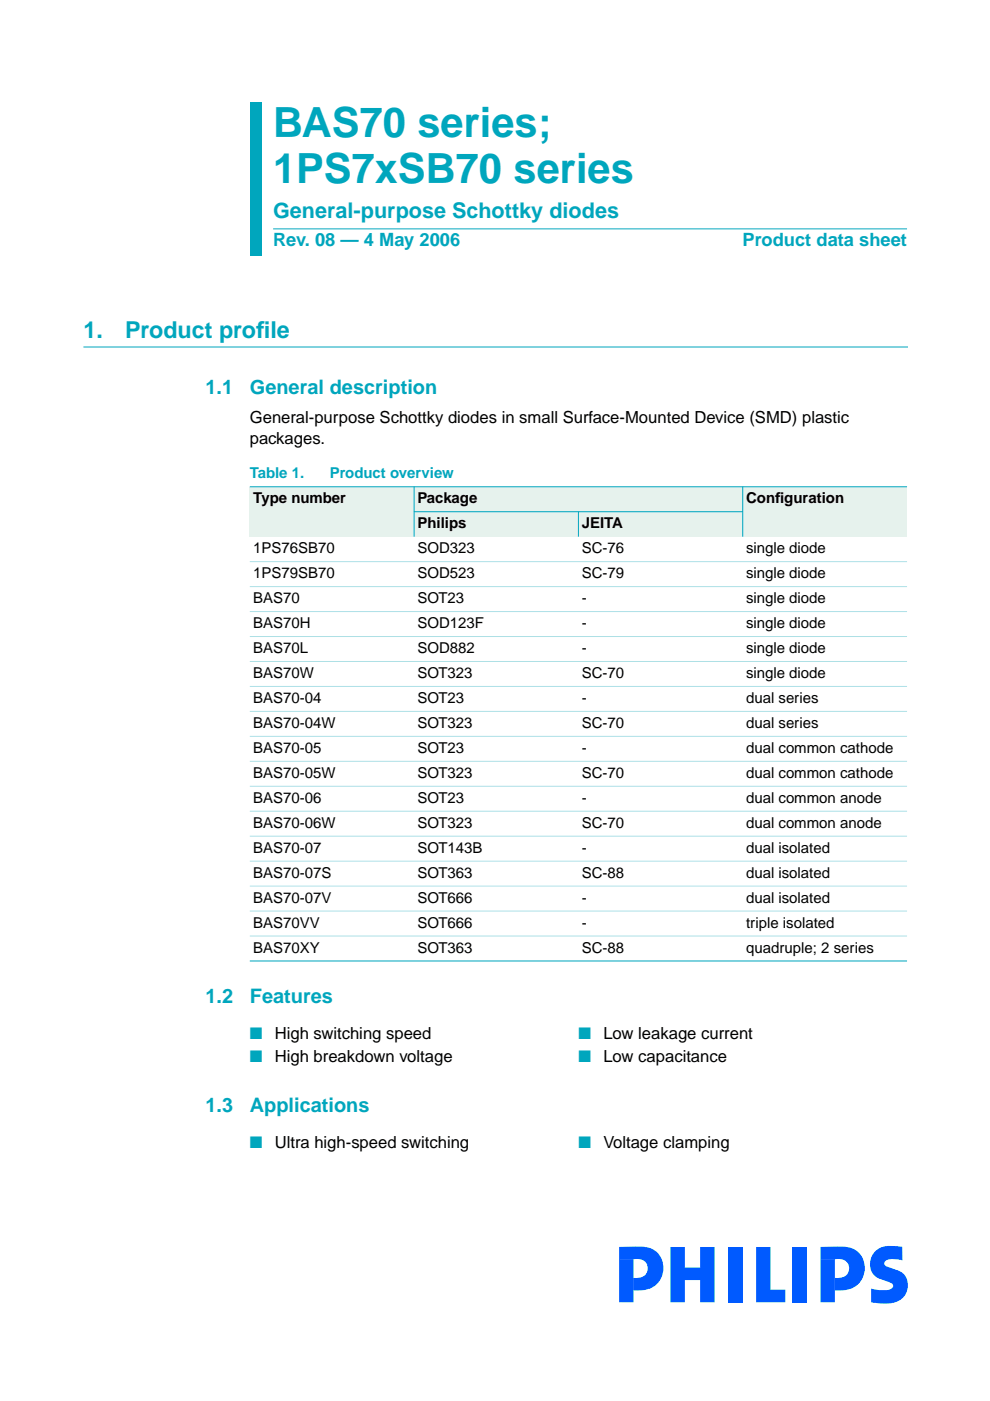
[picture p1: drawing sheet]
<svg xmlns="http://www.w3.org/2000/svg" width="210mm" height="297mm" viewBox="0 0 210 297" stroke-linecap="round" stroke-linejoin="round" font-family="sans-serif">
<defs><g id="words">
<g font-size="8.8" fill="#00a6bd">
<text x="57.9" y="29">BAS70 series;</text>
<text x="57.9" y="38.9">1PS7xSB70 series</text>
</g>
<g font-size="4.9" fill="#00a6bd">
<text x="17.7" y="71.6">1.</text>
<text x="26.5" y="71.6">Product prof</text>
<text x="54.3" y="71.6">ile</text>
</g>
<text font-size="4.6" fill="#00a6bd" x="57.9" y="46.3">General-purpose Schottky diodes</text>
<g font-size="4.2" fill="#00a6bd">
<text x="43.6" y="83.4">1.1</text>
<text x="53" y="83.4">General description</text>
<text x="43.6" y="212.6">1.2</text>
<text x="53" y="212.6">Features</text>
<text x="43.6" y="235.8">1.3</text>
<text x="53" y="235.8">Applications</text>
</g>
<g font-size="3.9" fill="#00a6bd">
<text x="57.9" y="52.2">Rev. 08 — 4 May 2006</text>
<text x="157.5" y="52.2">Product data sheet</text>
</g>
<g font-size="3.5">
<text x="53" y="89.7">General-purpose Schottky diodes in small Surface-Mounted Device (SMD) plastic</text>
<text x="53" y="94.1">packages.</text>
<text x="58.3" y="220.2">High switching speed</text>
<text x="127.9" y="220.2">Low leakage current</text>
<text x="58.3" y="225.1">High breakdown voltage</text>
<text x="127.9" y="225.1">Low capacitance</text>
<text x="58.3" y="243.5">Ultra high-speed switching</text>
<text x="127.9" y="243.5">Voltage clamping</text>
</g>
<g font-size="3.5" fill="#00a6bd">
<text x="53" y="220.2">■</text>
<text x="122.6" y="220.2">■</text>
<text x="53" y="225.1">■</text>
<text x="122.6" y="225.1">■</text>
<text x="53" y="243.5">■</text>
<text x="122.6" y="243.5">■</text>
</g>
<g font-size="3.2" fill="#00a6bd">
<text x="53" y="101.4">Table 1.</text>
<text x="69.9" y="101.4">Product overview</text>
</g>
<g font-size="3.2">
<text x="53.7" y="106.7">Type number</text>
<text x="88.5" y="106.7">Package</text>
<text x="158.2" y="106.7">Conf</text>
<text x="164.4" y="106.7">iguration</text>
<text x="88.5" y="112">Philips</text>
<text x="123.3" y="112">JEITA</text>
<text x="53.7" y="117.3">1PS76SB70</text>
<text x="88.5" y="117.3">SOD323</text>
<text x="123.3" y="117.3">SC-76</text>
<text x="158.2" y="117.3">single diode</text>
<text x="53.7" y="122.6">1PS79SB70</text>
<text x="88.5" y="122.6">SOD523</text>
<text x="123.3" y="122.6">SC-79</text>
<text x="158.2" y="122.6">single diode</text>
<text x="53.7" y="127.9">BAS70</text>
<text x="88.5" y="127.9">SOT23</text>
<text x="123.3" y="127.9">-</text>
<text x="158.2" y="127.9">single diode</text>
<text x="53.7" y="133.2">BAS70H</text>
<text x="88.5" y="133.2">SOD123F</text>
<text x="123.3" y="133.2">-</text>
<text x="158.2" y="133.2">single diode</text>
<text x="53.7" y="138.5">BAS70L</text>
<text x="53.7" y="143.8">BAS70W</text>
<text x="88.5" y="138.5">SOD882</text>
<text x="88.5" y="143.8">SOT323</text>
<text x="123.3" y="138.5">-</text>
<text x="123.3" y="143.8">SC-70</text>
<text x="158.2" y="143.8">single diode</text>
<text x="158.2" y="138.5">single diode</text>
<text x="53.7" y="149.1">BAS70-04</text>
<text x="88.5" y="149.1">SOT23</text>
<text x="123.3" y="149.1">-</text>
<text x="158.2" y="149.1">dual series</text>
<text x="53.7" y="154.4">BAS70-04W</text>
<text x="88.5" y="154.4">SOT323</text>
<text x="123.3" y="154.4">SC-70</text>
<text x="158.2" y="154.4">dual series</text>
<text x="53.7" y="159.7">BAS70-05</text>
<text x="88.5" y="159.7">SOT23</text>
<text x="123.3" y="159.7">-</text>
<text x="158.2" y="159.7">dual common cathode</text>
<text x="53.7" y="164.9">BAS70-05W</text>
<text x="88.5" y="164.9">SOT323</text>
<text x="123.3" y="164.9">SC-70</text>
<text x="158.2" y="164.9">dual common cathode</text>
<text x="53.7" y="170.2">BAS70-06</text>
<text x="88.5" y="170.2">SOT23</text>
<text x="123.3" y="170.2">-</text>
<text x="158.2" y="170.2">dual common anode</text>
<text x="53.7" y="175.5">BAS70-06W</text>
<text x="88.5" y="175.5">SOT323</text>
<text x="123.3" y="175.5">SC-70</text>
<text x="158.2" y="175.5">dual common anode</text>
<text x="53.7" y="180.8">BAS70-07</text>
<text x="88.5" y="180.8">SOT143B</text>
<text x="123.3" y="180.8">-</text>
<text x="158.2" y="180.8">dual isolated</text>
<text x="53.7" y="186.1">BAS70-07S</text>
<text x="53.7" y="191.4">BAS70-07V</text>
<text x="88.5" y="186.1">SOT363</text>
<text x="88.5" y="191.4">SOT666</text>
<text x="123.3" y="186.1">SC-88</text>
<text x="123.3" y="191.4">-</text>
<text x="158.2" y="186.1">dual isolated</text>
<text x="158.2" y="191.4">dual isolated</text>
<text x="53.7" y="196.7">BAS70VV</text>
<text x="88.5" y="196.7">SOT666</text>
<text x="123.3" y="196.7">-</text>
<text x="158.2" y="196.7">triple isolated</text>
<text x="53.7" y="202">BAS70XY</text>
<text x="88.5" y="202">SOT363</text>
<text x="123.3" y="202">SC-88</text>
<text x="158.2" y="202">quadruple; 2 series</text>
</g>
</g></defs>
<g fill="#005aff">
<path d="M174 264.4l2.2-.1a11.6 11.6 0 0 1 5 .6 4.8 4.8 0 0 1 1.8 5.7 4.8 4.8 0 0 1-5.1 3h-.9v-2.7a2.35 2.35 0 0 0 3-1.9 2 2 0 0 0-2.3-2.1l-3.7 .1z"/>
<path d="M174 267h3v9.1h-3z"/>
<path d="M185.3 265.6a5.1 5.1 0 0 1 4.7-1.4l1.3 .1v2.9a4.9 4.9 0 0 0-3.6 .1 .67 .67 0 0 0-.2 .7 .67 .67 0 0 0 .5 .5 5.8 5.8 0 0 1 4 2 3.8 3.8 0 0 1-3.4 5.8l-1.7 .1-2.2-.3v-2.9a5.7 5.7 0 0 0 4.5-.1l.2-.5a.73 .73 0 0 0-.6-.7 5.5 5.5 0 0 1-3.8-1.9 3.8 3.8 0 0 1 .3-4.4z"/>
<path d="M142.1 264.4h3.1v4.3h3.3v-4.3h3v11.7h-3v-4.7h-3.3v4.7h-3.1z"/>
<path d="M154.4 264.4h3v11.7h-3z"/>
<path d="M168 264.4h3.1v11.7h-3.1z"/>
<path d="M160.3 264.4h3.1v9h3.1v2.7h-6.2z"/>
<path d="M131.3 264.4l2.2-.1a11.6 11.6 0 0 1 5 .6 4.8 4.8 0 0 1 1.8 5.7 4.8 4.8 0 0 1-5.1 3h-.9v-2.7a2.35 2.35 0 0 0 3-1.9 2 2 0 0 0-2.3-2.1l-3.7 .1z"/>
<path d="M131.3 267h3v9.1h-3z"/>
</g>
<path d="M17.7 73.6h174.7" fill="none" stroke="#00a6bd" stroke-width=".21"/>
<g fill="#00a6bd">
<path d="M53 21.7h2.4v20.1h-2.4z" fill-rule="evenodd"/>
<path d="M53 41.8h2.4v6.7h-2.4z" fill-rule="evenodd"/>
<path d="M53 48.5h2.4v5.7h-2.4z" fill-rule="evenodd"/>
</g>
<path d="M57.9 48.5h134.4z" fill="#00a6bd" stroke="#00a6bd" stroke-width=".21"/>
<g fill="#e6f2ed">
<path d="M53 103.2h34.8v10.6h-34.8z" fill-rule="evenodd"/>
<path d="M87.8 103.2h69.7v5.3h-69.7z" fill-rule="evenodd"/>
<path d="M157.5 103.2h34.8v10.6h-34.8z" fill-rule="evenodd"/>
<path d="M87.8 108.5h34.8v5.3h-34.8z" fill-rule="evenodd"/>
<path d="M122.6 108.5h34.9v5.3h-34.9z" fill-rule="evenodd"/>
</g>
<g fill="#00a6bd" stroke="#00a6bd" stroke-width=".21">
<path d="M87.8 103.2v10.6z"/>
<path d="M122.6 108.5v5.3z"/>
<path d="M157.5 103.2v10.6z"/>
<path d="M53 103.2h139.3z"/>
<path d="M87.8 108.5h69.7z"/>
<path d="M53 203.7h139.3z"/>
</g>
<g fill="#ade0e6" stroke="#ade0e6" stroke-width=".21">
<path d="M53 119.1h139.3z"/>
<path d="M53 124.4h139.3z"/>
<path d="M53 129.7h139.3z"/>
<path d="M53 135h139.3z"/>
<path d="M53 140.2h139.3z"/>
<path d="M53 145.5h139.3z"/>
<path d="M53 150.8h139.3z"/>
<path d="M53 156.1h139.3z"/>
<path d="M53 161.4h139.3z"/>
<path d="M53 166.7h139.3z"/>
<path d="M53 172h139.3z"/>
<path d="M53 177.3h139.3z"/>
<path d="M53 182.6h139.3z"/>
<path d="M53 187.9h139.3z"/>
<path d="M53 193.2h139.3z"/>
<path d="M53 198.5h139.3z"/>
</g>
<use href="#words"/>
</svg>
